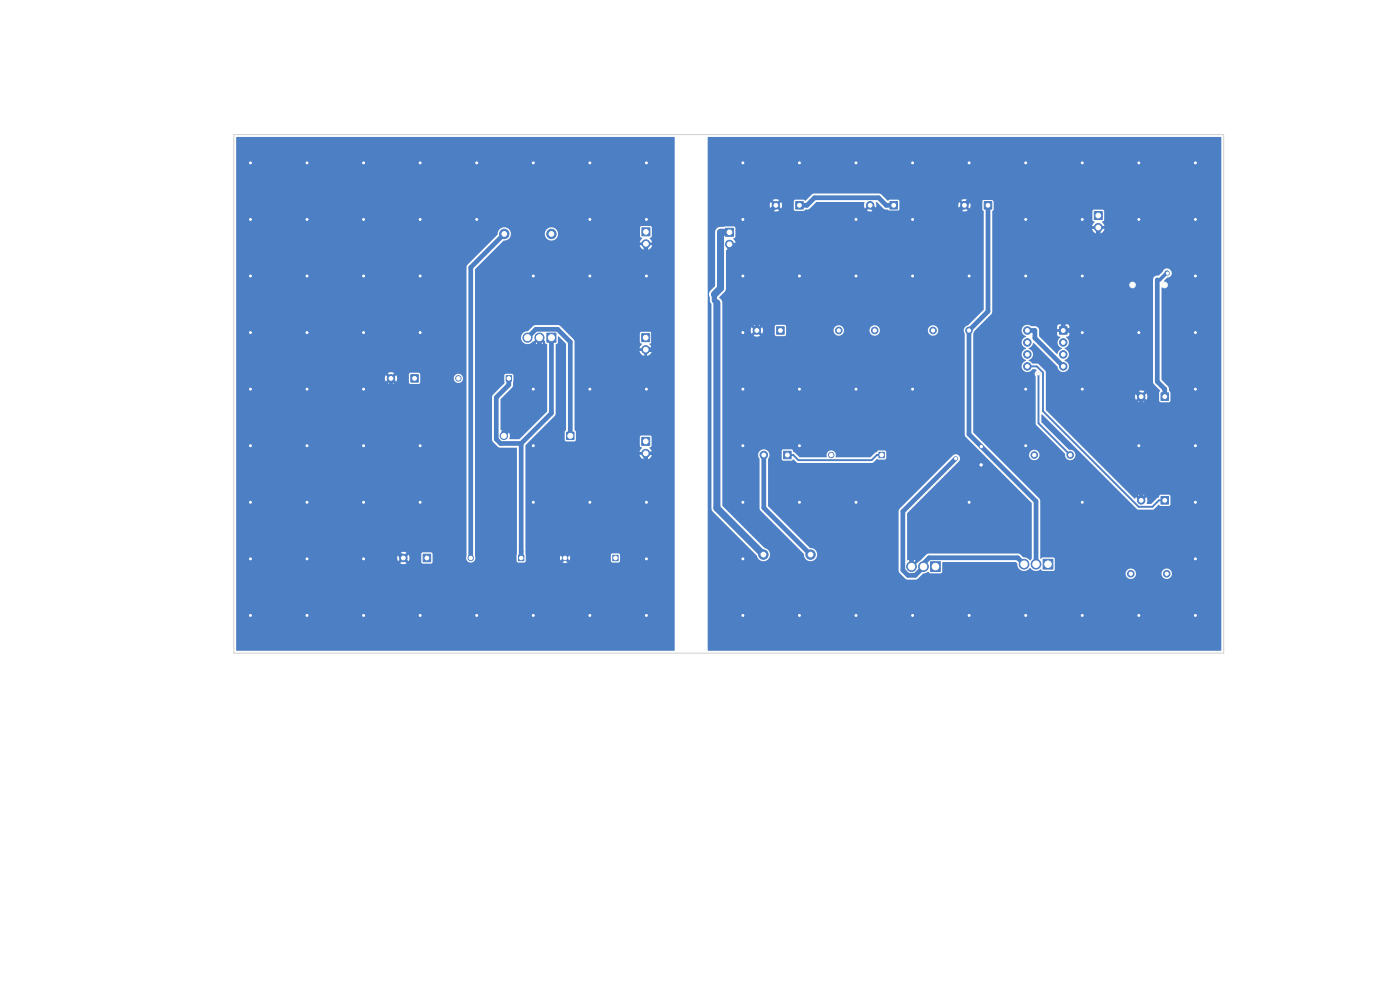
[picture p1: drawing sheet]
<svg xmlns="http://www.w3.org/2000/svg" width="297mm" height="210mm" viewBox="0 0 297 210" stroke-linecap="round" stroke-linejoin="round" font-family="sans-serif">
<path d="M49.6 28.6h210v110h-210z" fill="none" stroke="#d0d2cd" stroke-width=".21"/>
<g fill="#d0d2cd" stroke="#d0d2cd" stroke-width=".21">
<circle cx="165.6" cy="70.1" r=".4"/>
<circle cx="160.6" cy="70.1" r=".4"/>
<circle cx="117" cy="71.6" r=".64"/>
<circle cx="114.4" cy="71.6" r=".64"/>
<circle cx="111.9" cy="71.6" r=".64"/>
<circle cx="167" cy="96.5" r=".4"/>
<circle cx="162" cy="96.5" r=".4"/>
<circle cx="87.9" cy="80.3" r=".4"/>
<circle cx="82.9" cy="80.3" r=".4"/>
<circle cx="227" cy="96.5" r=".35"/>
<circle cx="219.4" cy="96.5" r=".35"/>
<circle cx="169.6" cy="43.6" r=".4"/>
<circle cx="164.6" cy="43.6" r=".4"/>
<circle cx="247.1" cy="84.1" r=".4"/>
<circle cx="242.1" cy="84.1" r=".4"/>
<circle cx="172" cy="117.6" r=".5"/>
<circle cx="162" cy="117.6" r=".5"/>
<circle cx="110.6" cy="118.4" r=".37"/>
<circle cx="99.9" cy="118.4" r=".37"/>
<circle cx="117" cy="49.6" r=".5"/>
<circle cx="107" cy="49.6" r=".5"/>
<circle cx="154.8" cy="49.3" r=".5"/>
<circle cx="154.8" cy="51.8" r=".5"/>
<circle cx="130.6" cy="118.4" r=".37"/>
<circle cx="119.9" cy="118.4" r=".37"/>
<circle cx="247.1" cy="106.1" r=".4"/>
<circle cx="242.1" cy="106.1" r=".4"/>
<circle cx="209.6" cy="43.6" r=".4"/>
<circle cx="204.6" cy="43.6" r=".4"/>
<circle cx="187" cy="96.5" r=".37"/>
<circle cx="176.3" cy="96.5" r=".37"/>
<circle cx="225.6" cy="70.1" r=".4"/>
<circle cx="225.6" cy="72.6" r=".4"/>
<circle cx="225.6" cy="75.2" r=".4"/>
<circle cx="225.6" cy="77.7" r=".4"/>
<circle cx="217.9" cy="77.7" r=".4"/>
<circle cx="217.9" cy="75.2" r=".4"/>
<circle cx="217.9" cy="72.6" r=".4"/>
<circle cx="217.9" cy="70.1" r=".4"/>
<circle cx="222.3" cy="119.7" r=".69"/>
<circle cx="219.8" cy="119.7" r=".69"/>
<circle cx="217.2" cy="119.7" r=".69"/>
<circle cx="233" cy="45.7" r=".5"/>
<circle cx="233" cy="48.3" r=".5"/>
<circle cx="121" cy="92.5" r=".52"/>
<circle cx="106.9" cy="92.5" r=".52"/>
<circle cx="185.6" cy="70.1" r=".35"/>
<circle cx="177.9" cy="70.1" r=".35"/>
<circle cx="137" cy="93.6" r=".5"/>
<circle cx="137" cy="96.2" r=".5"/>
<circle cx="198.5" cy="120.2" r=".69"/>
<circle cx="195.9" cy="120.2" r=".69"/>
<circle cx="193.4" cy="120.2" r=".69"/>
<circle cx="137" cy="71.6" r=".5"/>
<circle cx="137" cy="74.2" r=".5"/>
<circle cx="90.6" cy="118.4" r=".4"/>
<circle cx="85.6" cy="118.4" r=".4"/>
<circle cx="247.1" cy="60.5" r=".45"/>
<circle cx="240.3" cy="60.5" r=".45"/>
<circle cx="189.6" cy="43.6" r=".4"/>
<circle cx="184.6" cy="43.6" r=".4"/>
<circle cx="137" cy="49.2" r=".5"/>
<circle cx="137" cy="51.7" r=".5"/>
<circle cx="107.9" cy="80.3" r=".37"/>
<circle cx="97.2" cy="80.3" r=".37"/>
<circle cx="205.6" cy="70.1" r=".35"/>
<circle cx="197.9" cy="70.1" r=".35"/>
<circle cx="247.5" cy="121.7" r=".35"/>
<circle cx="239.9" cy="121.7" r=".35"/>
</g>
<g fill="#4d7fc4" stroke="#4d7fc4" stroke-width=".21">
<path d="M164.8 69.3h1.6v1.6h-1.6z"/>
<path d="M116 70.7h1.9v1.9h-1.9z"/>
<path d="M166.2 95.7h1.6v1.6h-1.6z"/>
<path d="M87.1 79.5h1.6v1.6h-1.6z"/>
<path d="M168.8 42.8h1.6v1.6h-1.6z"/>
<path d="M246.3 83.3h1.6v1.6h-1.6z"/>
<path d="M110 117.8h1.1v1.1h-1.1z"/>
<path d="M153.9 48.4h1.7v1.7h-1.7z"/>
<path d="M130 117.8h1.1v1.1h-1.1z"/>
<path d="M246.3 105.3h1.6v1.6h-1.6z"/>
<path d="M208.8 42.8h1.6v1.6h-1.6z"/>
<path d="M186.5 95.9h1.1v1.2h-1.1z"/>
<path d="M224.8 69.3h1.6v1.6h-1.6z"/>
<path d="M221.3 118.6h2.1v2.1h-2.1z"/>
<path d="M232.1 44.9h1.7v1.7h-1.7z"/>
<path d="M120.2 91.7h1.6v1.5h-1.6z"/>
<path d="M136.1 92.8h1.7v1.7h-1.7z"/>
<path d="M197.4 119.2h2.1v2h-2.1z"/>
<path d="M136.1 70.8h1.7v1.7h-1.7z"/>
<path d="M89.8 117.6h1.6v1.6h-1.6z"/>
<path d="M188.8 42.8h1.6v1.6h-1.6z"/>
<path d="M136.2 48.3h1.7v1.7h-1.7z"/>
<path d="M107.4 79.7h1.1v1.1h-1.1z"/>
<circle cx="160.6" cy="70.1" r=".8"/>
<circle cx="114.4" cy="71.6" r=".97"/>
<circle cx="111.9" cy="71.6" r=".97"/>
<circle cx="162" cy="96.5" r=".8"/>
<circle cx="82.9" cy="80.3" r=".8"/>
<circle cx="227" cy="96.5" r=".7"/>
<circle cx="219.4" cy="96.5" r=".7"/>
<circle cx="164.6" cy="43.6" r=".8"/>
<circle cx="242.1" cy="84.1" r=".8"/>
<circle cx="172" cy="117.6" r="1"/>
<circle cx="162" cy="117.6" r="1"/>
<circle cx="99.9" cy="118.4" r=".58"/>
<circle cx="117" cy="49.6" r="1"/>
<circle cx="107" cy="49.6" r="1"/>
<circle cx="154.8" cy="51.8" r=".85"/>
<circle cx="119.9" cy="118.4" r=".58"/>
<circle cx="242.1" cy="106.1" r=".8"/>
<circle cx="204.6" cy="43.6" r=".8"/>
<circle cx="176.3" cy="96.5" r=".58"/>
<circle cx="225.6" cy="72.6" r=".8"/>
<circle cx="225.6" cy="75.2" r=".8"/>
<circle cx="225.6" cy="77.7" r=".8"/>
<circle cx="217.9" cy="77.7" r=".8"/>
<circle cx="217.9" cy="75.2" r=".8"/>
<circle cx="217.9" cy="72.6" r=".8"/>
<circle cx="217.9" cy="70.1" r=".8"/>
<circle cx="219.8" cy="119.7" r="1.04"/>
<circle cx="217.2" cy="119.7" r="1.04"/>
<circle cx="233" cy="48.3" r=".85"/>
<circle cx="106.9" cy="92.5" r=".79"/>
<circle cx="185.6" cy="70.1" r=".7"/>
<circle cx="177.9" cy="70.1" r=".7"/>
<circle cx="137" cy="96.2" r=".85"/>
<circle cx="195.9" cy="120.2" r="1.04"/>
<circle cx="193.4" cy="120.2" r="1.04"/>
<circle cx="137" cy="74.2" r=".85"/>
<circle cx="85.6" cy="118.4" r=".8"/>
<circle cx="184.6" cy="43.6" r=".8"/>
<circle cx="137" cy="51.7" r=".85"/>
<circle cx="97.2" cy="80.3" r=".58"/>
<circle cx="205.6" cy="70.1" r=".7"/>
<circle cx="197.9" cy="70.1" r=".7"/>
<circle cx="247.5" cy="121.7" r=".7"/>
<circle cx="239.9" cy="121.7" r=".7"/>
</g>
<g fill="#ececec" stroke="#ececec" stroke-width=".21">
<circle cx="247.7" cy="58" r=".5"/>
<circle cx="208.2" cy="94.7" r=".5"/>
<circle cx="253.6" cy="106.6" r=".4"/>
<circle cx="229.6" cy="130.6" r=".4"/>
<circle cx="205.6" cy="130.6" r=".4"/>
<circle cx="208.1" cy="98.6" r=".5"/>
<circle cx="229.6" cy="70.6" r=".4"/>
<circle cx="157.6" cy="106.6" r=".4"/>
<circle cx="229.6" cy="106.6" r=".4"/>
<circle cx="169.6" cy="82.6" r=".4"/>
<circle cx="229.6" cy="34.6" r=".4"/>
<circle cx="241.6" cy="34.6" r=".4"/>
<circle cx="205.6" cy="106.6" r=".4"/>
<circle cx="157.6" cy="34.6" r=".4"/>
<circle cx="205.6" cy="58.6" r=".4"/>
<circle cx="169.6" cy="34.6" r=".4"/>
<circle cx="217.6" cy="94.6" r=".4"/>
<circle cx="253.6" cy="58.6" r=".4"/>
<circle cx="241.6" cy="130.6" r=".4"/>
<circle cx="253.6" cy="118.6" r=".4"/>
<circle cx="193.6" cy="58.6" r=".4"/>
<circle cx="157.6" cy="118.6" r=".4"/>
<circle cx="253.6" cy="46.6" r=".4"/>
<circle cx="241.6" cy="94.6" r=".4"/>
<circle cx="253.6" cy="70.6" r=".4"/>
<circle cx="181.6" cy="130.6" r=".4"/>
<circle cx="241.6" cy="70.6" r=".4"/>
<circle cx="253.6" cy="82.6" r=".4"/>
<circle cx="157.6" cy="94.6" r=".4"/>
<circle cx="217.6" cy="82.6" r=".4"/>
<circle cx="157.6" cy="70.6" r=".4"/>
<circle cx="217.6" cy="46.6" r=".4"/>
<circle cx="193.6" cy="82.6" r=".4"/>
<circle cx="217.6" cy="58.6" r=".4"/>
<circle cx="169.6" cy="58.6" r=".4"/>
<circle cx="253.6" cy="34.6" r=".4"/>
<circle cx="157.6" cy="82.6" r=".4"/>
<circle cx="157.6" cy="130.6" r=".4"/>
<circle cx="169.6" cy="94.6" r=".4"/>
<circle cx="205.6" cy="34.6" r=".4"/>
<circle cx="169.6" cy="106.6" r=".4"/>
<circle cx="193.6" cy="46.6" r=".4"/>
<circle cx="217.6" cy="34.6" r=".4"/>
<circle cx="217.6" cy="130.6" r=".4"/>
<circle cx="157.6" cy="58.6" r=".4"/>
<circle cx="181.6" cy="58.6" r=".4"/>
<circle cx="181.6" cy="34.6" r=".4"/>
<circle cx="193.6" cy="130.6" r=".4"/>
<circle cx="253.6" cy="94.6" r=".4"/>
<circle cx="169.6" cy="130.6" r=".4"/>
<circle cx="229.6" cy="58.6" r=".4"/>
<circle cx="181.6" cy="106.6" r=".4"/>
<circle cx="229.6" cy="82.6" r=".4"/>
<circle cx="193.6" cy="34.6" r=".4"/>
<circle cx="229.6" cy="46.6" r=".4"/>
<circle cx="241.6" cy="46.6" r=".4"/>
<circle cx="181.6" cy="46.6" r=".4"/>
<circle cx="253.6" cy="130.6" r=".4"/>
<circle cx="181.6" cy="82.6" r=".4"/>
<circle cx="157.6" cy="46.6" r=".4"/>
<circle cx="202.8" cy="97.3" r=".5"/>
<circle cx="65.1" cy="94.6" r=".4"/>
<circle cx="113.1" cy="130.6" r=".4"/>
<circle cx="53.1" cy="106.6" r=".4"/>
<circle cx="89.1" cy="46.6" r=".4"/>
<circle cx="53.1" cy="58.6" r=".4"/>
<circle cx="65.1" cy="70.6" r=".4"/>
<circle cx="101.1" cy="34.6" r=".4"/>
<circle cx="137.1" cy="82.6" r=".4"/>
<circle cx="89.1" cy="94.6" r=".4"/>
<circle cx="101.1" cy="46.6" r=".4"/>
<circle cx="65.1" cy="130.6" r=".4"/>
<circle cx="77.1" cy="118.6" r=".4"/>
<circle cx="77.1" cy="34.6" r=".4"/>
<circle cx="53.1" cy="70.6" r=".4"/>
<circle cx="65.1" cy="34.6" r=".4"/>
<circle cx="77.1" cy="82.6" r=".4"/>
<circle cx="77.1" cy="70.6" r=".4"/>
<circle cx="137.1" cy="118.6" r=".4"/>
<circle cx="137.1" cy="34.6" r=".4"/>
<circle cx="77.1" cy="46.6" r=".4"/>
<circle cx="125.1" cy="82.6" r=".4"/>
<circle cx="125.1" cy="34.6" r=".4"/>
<circle cx="113.1" cy="58.6" r=".4"/>
<circle cx="125.1" cy="58.6" r=".4"/>
<circle cx="53.1" cy="82.6" r=".4"/>
<circle cx="77.1" cy="58.6" r=".4"/>
<circle cx="137.1" cy="130.6" r=".4"/>
<circle cx="113.1" cy="34.6" r=".4"/>
<circle cx="89.1" cy="34.6" r=".4"/>
<circle cx="65.1" cy="106.6" r=".4"/>
<circle cx="65.1" cy="58.6" r=".4"/>
<circle cx="77.1" cy="106.6" r=".4"/>
<circle cx="53.1" cy="130.6" r=".4"/>
<circle cx="77.1" cy="130.6" r=".4"/>
<circle cx="137.1" cy="46.6" r=".4"/>
<circle cx="125.1" cy="130.6" r=".4"/>
<circle cx="113.1" cy="94.6" r=".4"/>
<circle cx="53.1" cy="118.6" r=".4"/>
<circle cx="113.1" cy="106.6" r=".4"/>
<circle cx="53.1" cy="94.6" r=".4"/>
<circle cx="101.1" cy="130.6" r=".4"/>
<circle cx="65.1" cy="46.6" r=".4"/>
<circle cx="89.1" cy="130.6" r=".4"/>
<circle cx="53.1" cy="34.6" r=".4"/>
<circle cx="137.1" cy="106.6" r=".4"/>
<circle cx="77.1" cy="94.6" r=".4"/>
<circle cx="89.1" cy="70.6" r=".4"/>
<circle cx="89.1" cy="106.6" r=".4"/>
<circle cx="53.1" cy="46.6" r=".4"/>
<circle cx="125.1" cy="106.6" r=".4"/>
<circle cx="65.1" cy="118.6" r=".4"/>
<circle cx="125.1" cy="46.6" r=".4"/>
<circle cx="137.1" cy="58.6" r=".4"/>
<circle cx="113.1" cy="82.6" r=".4"/>
<circle cx="65.1" cy="82.6" r=".4"/>
<circle cx="89.1" cy="58.6" r=".4"/>
<circle cx="220.3" cy="79.3" r=".4"/>
</g>
<path d="M247.6 57.8l-1.6 1.6h-.5M113 77.4l-3.7 3.7v8.1M139.3 95.3l-.8 .9h-1.5" fill="none" stroke="#4d7fc4" stroke-width=".75"/>
<g fill="none" stroke="#4d7fc4" stroke-width="1">
<path d="M107 49.6l-7.1 7.1v61.7M137 51.7v1.7l1.6 1.6v19.2M154.8 53.5l5.8 5.8v10.8M154.8 51.8v1.7M164.6 43.6l-9.8 9.9M169.6 43.6h1.6l1.6-1.7h13.6l1.6 1.7h1.6M184.6 43.6l1.6 1.6h16.8l3.2-3.3h4.5l14.9 14.9M209.6 43.6v22.5l-4 4v22l14.2 14.2v13.4M225.6 56.8v13.3h2.5l14 14v22M233 48.3v1.6l-6.8 6.9h-.6M245.5 59.4v21.5l1.6 1.6v1.6M247.6 57.8l.1 .2"/>
<path d="M111.9 71.6l1.8-1.7h4.6l2.7 2.6v20M114.4 71.6v4.4l-1.4 1.4M117 71.6v16.1l-6.4 6.4M137 74.2h1.6M138.6 74.2l.7 .6v20.5M217.9 70.1h1.6v1.6l6.1 6M82.9 80.3v35.4l2.7 2.7M107.9 80.3v1.3l-2.6 2.7v8.9l.9 .9h4.4M109.3 89.2l-2.4 2.5v.8M110.6 94.1v24.3M137 96.2v1.6l-17.1 17.1v3.5M162 96.5v11.2l10 10"/>
<path d="M202.8 97.3l-11.3 11.2v12.5l1.1 1.1h1.6l1.7-1.8v-.8l1.2-1.2h18.8l1.3 1.4M208.1 98.6l-14.7 14.8v6.8"/>
</g>
<path d="M217.9 77.7h2.1l1.3 1.3v8.2l20.3 20.3h2.9l1.3-1.4h1.3M220.3 79.3v10.5l6.7 6.7M167 96.5h1.3l1.1 1.1h15.5l1.1-1.1h1" fill="none" stroke="#4d7fc4" stroke-width=".4"/>
<path d="M151.6 62.4v1.3l.5 .5" fill="none" stroke="#4d7fc4" stroke-width="1.1"/>
<path d="M154.8 49.3h-1.9v11.8l-1.3 1.3M152.1 64.2v43.6l9.9 9.9" fill="none" stroke="#4d7fc4" stroke-width="1.5"/>
<g fill="#4d7fc4">
<path d="M150.2 29.1h108.8l.1 18.9h-24.8l-.5-.9 .4-.5v-2l-.3-.1h-1.8l-.3 .2v2l.4 .4-.5 .9h.9v.6h-.9l.3 .5 .7 .5v-.9h.6v.9l.6-.3 .4-.6v-.1h-.9v-.6h25.7v10h-10.5l-.2-.5a.96 .96 0 0 0-.9-.6 .96 .96 0 0 0-.8 .7l-.9 .9a.94 .94 0 0 0-1.2 .8v1.2h-3.6a.7 .7 0 0 0-1-.7 .7 .7 0 0 0-.2 1.2 .7 .7 0 0 0 1.1-.3l.1-.2h3.6v8.8h-17.7l-.3-.4-.7-.1v1h1v-.5h17.7v11.7l.2 .5 1.3 1.4-.1 .1h-3.2a1.29 1.29 0 0 0-1.4 0l.7 .7 .7-.7h3.2l-.1 1.1h-2.5l-.2-.6-.7 .6a.41 .41 0 0 0-.4-.4 .41 .41 0 0 0-.4 .4l-.7-.6-.2 .6 .2 .7 .7-.6a.4 .4 0 0 0 .5 .3 .4 .4 0 0 0 .3-.4l.7 .7 .2-.7h2.5l.1 1.1h-3.2l-.7-.6-.7 .6 .7 .2 .7-.2 5.1 .1 .4-.2v-1.8l-.3-.4v-.6l-1.6-1.8 .1-19.5a.76 .76 0 0 0 1.2-.3 .76 .76 0 0 0-.8-1l.7-.8 .7-.3 .3-.6h10.5v47.3h-10.8l-.4-.4-5.1 .1a1.29 1.29 0 0 0-1.4 0l.7 .7 .7-.7h3.2l-.2 .5-.3 .2-1.3 1.2-1-.1a1.37 1.37 0 0 0 0-1.3l-.7 .6a.4 .4 0 0 0-.4-.4 .4 .4 0 0 0-.4 .5l-.7-.7-.2 .3h-.1l-18.8-18.8-.1-8.2-1.5-1.6-1.3-.1-.8-.7a1.29 1.29 0 0 0 .9-1.3 1.29 1.29 0 0 0-.9-1.2l.1-.1a1.48 1.48 0 0 0 .9-1.1l5.1 5.1a1.24 1.24 0 0 0 1.3 1.1 1.24 1.24 0 0 0 1.2-1.1 1.24 1.24 0 0 0-1-1.4 1.33 1.33 0 0 0 1-1.2 1.33 1.33 0 0 0-1-1.3 1.36 1.36 0 0 0 1-1.1 1.36 1.36 0 0 0-.6-1.3l.6-.4 .1-.7-1-.1a.41 .41 0 0 0-.1-.5 .41 .41 0 0 0-.5 0v-1l-.9 .1-.1 .9h1l-.1 .3 .1 .3h-1v.6a.61 .61 0 0 0 .6 .4l.1 .2a1.3 1.3 0 0 0-.6 1.3 1.3 1.3 0 0 0 .9 1l-.1 .1a1.48 1.48 0 0 0-.9 1.1l-3.8-3.8-.1-1.3-.2-.5-.4-.3h-1a1.26 1.26 0 0 0-2 .4 1.26 1.26 0 0 0 .9 1.8 1.33 1.33 0 0 0-1 1.3 1.33 1.33 0 0 0 1 1.2 1.33 1.33 0 0 0-1 1.3 1.33 1.33 0 0 0 1 1.3 1.26 1.26 0 0 0-.7 1.9 1.26 1.26 0 0 0 2.1-.1h.6l.2 .4a.85 .85 0 0 0-.2 1.2l.1 10.1 6.1 6.3v.2h-5.4a1.11 1.11 0 0 0-1.6-1 1.11 1.11 0 0 0-.1 1.9 1.11 1.11 0 0 0 1.7-.7v-.2h5.4a1.12 1.12 0 0 0 1.3 1.1 1.12 1.12 0 0 0 .9-1.3 1.12 1.12 0 0 0-1.3-.9l-5.9-5.8v-1.7h.2l20.2 20.2h3.3l1.2-1 .5 .2h1.7l.3-.3v-1.7h10.8v13.3h-35.3l-.4-.4h-2.1l-.6 .3-.1-12.6-14.1-14.2v-20.9l.2-.5 3.6-3.7 .2-.4v-21.4l.3-.4v-1.7l-.4-.3h-5.1a1.29 1.29 0 0 0-1.4 0l.3 .3h-13.4l-.4-.3h-1.6l-.5 .2-1.3-1.4-.5-.2h-13.8l-.5 .2-1.4 1.4-.4-.2h-5.1a1.29 1.29 0 0 0-1.4 0l.7 .7 .7-.7h3.2l-.1 1.2h-2.5l-.2-.7-.7 .6a.41 .41 0 0 0-.4-.4 .41 .41 0 0 0-.4 .5l-.7-.7-.2 .7 .2 .6 .7-.6a.4 .4 0 0 0 .5 .4 .4 .4 0 0 0 .3-.5l.7 .7 .2-.6h2.5l.1 1.1h-3.2l-.7-.7-.7 .7 .7 .2 .7-.2h5.2l.3-.2 1-.2 1.4-1.5h10.1l.1 .2-.1 .8 .2 .4 .7-.7a.4 .4 0 0 0 .4 .5 .4 .4 0 0 0 .4-.5l.7 .7 .2-.6-.1-.7h.2l1.4 1.4 1 .2 .1 .2h-3.2l-.7-.7-.7 .7 .7 .2 .7-.2h5.2l.3-.3v-1.7h13.4l.4 .4 .7-.7h3.2l-.1 1.2h-2.5l-.2-.7-.6 .6-.1-.1a.42 .42 0 0 0-.5-.2 .42 .42 0 0 0-.3 .4l-.7-.7-.2 .7 .2 .6 .7-.6a.4 .4 0 0 0 .5 .4 .4 .4 0 0 0 .3-.5l.7 .7 .2-.6h2.5l.1 1.1h-3.2l-.7-.7-.7 .7 .7 .2 .7-.2h3.2l.2 .1v20.9l-3.3 3.3-.7 .4-.2 .7h-5.5a1.11 1.11 0 0 0-1.1-1.1 1.11 1.11 0 0 0-1.1 1.1h-10.1l-.1-.2a1.11 1.11 0 0 0-1.1-.9 1.11 1.11 0 0 0-1 1.1h-5.5v-.2a1.1 1.1 0 0 0-1.8-.6h-10.4l-.4-.4-5.2 .1-.6-.2-.7 .2 .7 .7 .6-.7h3.3l-.1 1.1h-2.5l-.2-.7-.7 .7-.1-.2a.42 .42 0 0 0-.4-.2 .42 .42 0 0 0-.4 .4l-.6-.7-.2 .7 .2 .7 .7-.6a.4 .4 0 0 0 .4 .3 .4 .4 0 0 0 .4-.4l.7 .7 .2-.7h2.5l.1 1.1h-3.3l-.6-.7-.7 .7 .7 .2 .6-.2 5.3 .1 .3-.4v-1.6h10.4l-.1 .1a1.11 1.11 0 0 0 .4 1.7 1.11 1.11 0 0 0 1.5-1h5.5v.2a1.11 1.11 0 0 0 1.2 .9 1.11 1.11 0 0 0 1-1.1h10.1l.1 .2a1.11 1.11 0 0 0 1.1 .9 1.11 1.11 0 0 0 1-1.1h5.5l.2 .7v21.4l.2 .5 3.2 3.2h-20.1l-.3-.3-1.3-.1-.8 .5-1 1h-7.3a1.04 1.04 0 0 0-1-1.5 1.04 1.04 0 0 0-.9 1.5h-5.7l-1-1-.4-.1-.3-.6h-1.9l-.3 .4v1.7l.2 .2 1.9 .1 .4-.3 1 .8h15.7l1-.9 .4 .2 1.4-.1 .2-.3v-1.2h20.1l10.8 10.8v11.8l-.3 .4-.2-.1a1.6 1.6 0 0 0-1.4-.6l-.5-.6-.5-.2h-19l-.5 .2-2.5 2.4-.4-.5 .6-.6a2.16 2.16 0 0 0-1.7-.1l-.1-9.9 11.1-11.1 .1-.7-.4-.6-.5-.1-.5 .2-11.5 11.5-.1 9.6h-17.2a1.48 1.48 0 0 0-1.6-1.5l-8.8-8.8-.1-10a1.22 1.22 0 0 0 0-1.7 1.22 1.22 0 0 0-1.7 0 1.22 1.22 0 0 0-.1 1.7l.1 10.8 9.4 9.4-7.2 .1a1.45 1.45 0 0 0-1.2-1.5l-9-8.9v-43.1l-.1-.6-.5-.5 1.1-1.2 .3-.7v-8.1h.5v-.9h.6v.9l.7-.4 .3-.6h-.9v-.6h.9l-.6-.8 .5-.5v-1.8l-.3-.4-3.1 .2-.5 .2-.3 .4-.1 11.8-1.1 1.2a1.25 1.25 0 0 0 0 1.3v.9l.3 .5 .1 43.5 .2 .5 9.4 9.4a1.4 1.4 0 0 0 1.5 1.1 1.4 1.4 0 0 0 1.3-1.3h7.1l.1 .2a1.41 1.41 0 0 0 1.5 1.2 1.41 1.41 0 0 0 1.3-1.4h17.2l.1 3.5 1.4 1.6 .4 .2 1.9-.1 1.4-1.3 1.1-.3 .5 .3h2.2l.3-.2v-2.1l.1-.1h15.5l.3 .3a1.52 1.52 0 0 0 1 1.6 1.52 1.52 0 0 0 1.8-.6 1.62 1.62 0 0 0 2.3 .3l.4 .3 2.3-.1 .2-.3v-2.1h35.3v3.1h-10.5a1.11 1.11 0 0 0-1.1-1.1 1.11 1.11 0 0 0-1.1 1.1h-5.4v-.2a1.11 1.11 0 0 0-1.8-.7 1.11 1.11 0 0 0 .2 1.9 1.11 1.11 0 0 0 1.6-1h5.4v.2a1.11 1.11 0 0 0 1.2 .9 1.11 1.11 0 0 0 1-1.1h10.5l-.1 16.3h-108.8z"/>
<path d="M50.2 29.1h92.9v22.3h-4.8l-.5-.8 .5-.5v-1.9l-.4-.3-2 .1-.1 .3v1.3h-17.4v-.2a1.41 1.41 0 0 0-1.5-1.2 1.41 1.41 0 0 0-1.3 1.4h-7.2v-.2a1.43 1.43 0 0 0-1.6-1.2 1.43 1.43 0 0 0-1.3 1.6l-6.5 6.7v23.8h-.8a.98 .98 0 0 0-1.5-.9h-7.6l-.3-.3-5.2 .1-.7-.2-.6 .2 .6 .6 .7-.6h3.3l-.2 1.1h-2.4l-.2-.7-.7 .6-.1-.1a.42 .42 0 0 0-.4-.2 .42 .42 0 0 0-.4 .4l-.7-.7-.2 .7 .2 .6 .7-.6a.4 .4 0 0 0 .5 .4 .4 .4 0 0 0 .3-.5l.8 .7 .2-.6h2.4l.2 1.1h-3.3l-.7-.7-.6 .7 .6 .2 .7-.2h5.3l.2-.3v-1.7h7.6a.98 .98 0 0 0 .1 1.7 .98 .98 0 0 0 1.4-.8h.8v37.2h-7.2l-.4-.3-5.1 .1-.7-.2-.7 .2 .7 .6 .7-.6h3.2l-.1 1.1h-2.5l-.2-.7-.7 .6-.1-.1a.42 .42 0 0 0-.4-.2 .42 .42 0 0 0-.4 .4l-.6-.7-.2 .7 .2 .6 .7-.6a.4 .4 0 0 0 .4 .4 .4 .4 0 0 0 .4-.5l.7 .7 .2-.6h2.5l.1 1.1h-3.2l-.7-.7-.7 .7 .7 .2 .7-.2h5.2l.3-.3v-1.7h7.2a1.52 1.52 0 0 0 .3 1.7 .99 .99 0 0 0 1.2-.1 .99 .99 0 0 0 .3-1.1v-60.8l6.1-6.2a1.4 1.4 0 0 0 1.5-1.4h7.2v.3a1.41 1.41 0 0 0 1.5 1.1 1.41 1.41 0 0 0 1.3-1.4h17.4l.1 .7 .3 .2-.5 .9h.9v.6h-.9l.1 .2 .4 .6 .5 .2v-.9h.6v.9l.6-.2 .4-.6v-.2h-.9v-.6h5.7v22.5h-4.8l-.5-.9 .4-.5v-1.8l-.3-.3h-1.8l-.3 .1-.1 2.1 .5 .4-.5 .9h.9v.6h-.9l.2 .5 .8 .5v-.9h.6v.9l.6-.3 .4-.6v-.1h-.9v-.6h5.7v17.7h-20.9l-.3-.4-.1-19.1-2.9-2.9-.5-.2h-5l-1.4 1.2a1.41 1.41 0 0 0-1.3 2.1 1.41 1.41 0 0 0 2.5 .1l.6-.6 .4 .4-.6 .7a1.47 1.47 0 0 0 1.6 0l-.6-.7 .5-.4 .5 .6 .1 .4 .4 .3v14.2l-5.9 5.9-2.1-.1 .1-.6-.2-.7-.6 .6-.4-.5 .6-.5a1.29 1.29 0 0 0-1.3-.1l-.1-.1v-6.5l2.5-2.6 .2-2.4-.3-.4h-1.3l-.3 .2v1.8l-2.6 2.7v9.3l.2 .4 1.3 1.2 3.6 .1 .2 .1-.1 23.9 .4 .3h1.3l.2-.3v-24.5l6.3-6.6 .1-14.8 .4-.4 .1-1.3h.2l1.5 1.6v18.2l-.3 .4v1.7l.2 .3h2l.2-.3v-1.7h20.9v4.3h-4.8l-.5-.9 .4-.5v-1.8l-.3-.3h-1.8l-.3 .1-.1 2.1 .5 .4-.5 .9h.9v.6h-.9l.4 .7 .6 .3v-.9h.6v.9l.6-.3 .4-.6v-.1h-.9v-.6h5.7v21.9h-11.6l-.3-.4h-10.8l-.6-.1-.5 .1 .6 .5 .5-.5h9.4l-.2 .3v.7h-8.7l-.1-.6-.5 .5-.1-.1a.41 .41 0 0 0-.4-.2 .41 .41 0 0 0-.4 .4l-.5-.6-.1 .6 .1 .5 .6-.5a.43 .43 0 0 0 .5 .3 .43 .43 0 0 0 .3-.4l.5 .6 .1-.5h8.7v.7l.2 .2h-9.4l-.5-.5-.6 .5 .5 .1 .6-.1h10.8l.3-.2v-1.3h11.6v20.2h-93z"/>
</g>
<g fill="#fff" stroke="#fff" stroke-width=".21">
<circle cx="247.7" cy="58" r=".25"/>
<circle cx="208.2" cy="94.7" r=".25"/>
<circle cx="253.6" cy="106.6" r=".2"/>
<circle cx="229.6" cy="130.6" r=".2"/>
<circle cx="205.6" cy="130.6" r=".2"/>
<circle cx="208.1" cy="98.6" r=".25"/>
<circle cx="229.6" cy="70.6" r=".2"/>
<circle cx="157.6" cy="106.6" r=".2"/>
<circle cx="229.6" cy="106.6" r=".2"/>
<circle cx="169.6" cy="82.6" r=".2"/>
<circle cx="229.6" cy="34.6" r=".2"/>
<circle cx="241.6" cy="34.6" r=".2"/>
<circle cx="205.6" cy="106.6" r=".2"/>
<circle cx="157.6" cy="34.6" r=".2"/>
<circle cx="205.6" cy="58.6" r=".2"/>
<circle cx="169.6" cy="34.6" r=".2"/>
<circle cx="217.6" cy="94.6" r=".2"/>
<circle cx="253.6" cy="58.6" r=".2"/>
<circle cx="241.6" cy="130.6" r=".2"/>
<circle cx="253.6" cy="118.6" r=".2"/>
<circle cx="193.6" cy="58.6" r=".2"/>
<circle cx="157.6" cy="118.6" r=".2"/>
<circle cx="253.6" cy="46.6" r=".2"/>
<circle cx="241.6" cy="94.6" r=".2"/>
<circle cx="253.6" cy="70.6" r=".2"/>
<circle cx="181.6" cy="130.6" r=".2"/>
<circle cx="241.6" cy="70.6" r=".2"/>
<circle cx="253.6" cy="82.6" r=".2"/>
<circle cx="157.6" cy="94.6" r=".2"/>
<circle cx="217.6" cy="82.6" r=".2"/>
<circle cx="157.6" cy="70.6" r=".2"/>
<circle cx="217.6" cy="46.6" r=".2"/>
<circle cx="193.6" cy="82.6" r=".2"/>
<circle cx="217.6" cy="58.6" r=".2"/>
<circle cx="169.6" cy="58.6" r=".2"/>
<circle cx="253.6" cy="34.6" r=".2"/>
<circle cx="157.6" cy="82.6" r=".2"/>
<circle cx="157.6" cy="130.6" r=".2"/>
<circle cx="169.6" cy="94.6" r=".2"/>
<circle cx="205.6" cy="34.6" r=".2"/>
<circle cx="169.6" cy="106.6" r=".2"/>
<circle cx="193.6" cy="46.6" r=".2"/>
<circle cx="217.6" cy="34.6" r=".2"/>
<circle cx="217.6" cy="130.6" r=".2"/>
<circle cx="157.6" cy="58.6" r=".2"/>
<circle cx="181.6" cy="58.6" r=".2"/>
<circle cx="181.6" cy="34.6" r=".2"/>
<circle cx="193.6" cy="130.6" r=".2"/>
<circle cx="253.6" cy="94.6" r=".2"/>
<circle cx="169.6" cy="130.6" r=".2"/>
<circle cx="229.6" cy="58.6" r=".2"/>
<circle cx="181.6" cy="106.6" r=".2"/>
<circle cx="229.6" cy="82.6" r=".2"/>
<circle cx="193.6" cy="34.6" r=".2"/>
<circle cx="229.6" cy="46.6" r=".2"/>
<circle cx="241.6" cy="46.6" r=".2"/>
<circle cx="181.6" cy="46.6" r=".2"/>
<circle cx="253.6" cy="130.6" r=".2"/>
<circle cx="181.6" cy="82.6" r=".2"/>
<circle cx="157.6" cy="46.6" r=".2"/>
<circle cx="202.8" cy="97.3" r=".25"/>
<circle cx="65.1" cy="94.6" r=".2"/>
<circle cx="113.1" cy="130.6" r=".2"/>
<circle cx="53.1" cy="106.6" r=".2"/>
<circle cx="89.1" cy="46.6" r=".2"/>
<circle cx="53.1" cy="58.6" r=".2"/>
<circle cx="65.1" cy="70.6" r=".2"/>
<circle cx="101.1" cy="34.6" r=".2"/>
<circle cx="137.1" cy="82.6" r=".2"/>
<circle cx="89.1" cy="94.6" r=".2"/>
<circle cx="101.1" cy="46.6" r=".2"/>
<circle cx="65.1" cy="130.6" r=".2"/>
<circle cx="77.1" cy="118.6" r=".2"/>
<circle cx="77.1" cy="34.6" r=".2"/>
<circle cx="53.1" cy="70.6" r=".2"/>
<circle cx="65.1" cy="34.6" r=".2"/>
<circle cx="77.1" cy="82.6" r=".2"/>
<circle cx="77.1" cy="70.6" r=".2"/>
<circle cx="137.1" cy="118.6" r=".2"/>
<circle cx="137.1" cy="34.6" r=".2"/>
<circle cx="77.1" cy="46.6" r=".2"/>
<circle cx="125.1" cy="82.6" r=".2"/>
<circle cx="125.1" cy="34.6" r=".2"/>
<circle cx="113.1" cy="58.6" r=".2"/>
<circle cx="125.1" cy="58.6" r=".2"/>
<circle cx="53.1" cy="82.6" r=".2"/>
<circle cx="77.1" cy="58.6" r=".2"/>
<circle cx="137.1" cy="130.6" r=".2"/>
<circle cx="113.1" cy="34.6" r=".2"/>
<circle cx="89.1" cy="34.6" r=".2"/>
<circle cx="65.1" cy="106.6" r=".2"/>
<circle cx="65.1" cy="58.6" r=".2"/>
<circle cx="77.1" cy="106.6" r=".2"/>
<circle cx="53.1" cy="130.6" r=".2"/>
<circle cx="77.1" cy="130.6" r=".2"/>
<circle cx="137.1" cy="46.6" r=".2"/>
<circle cx="125.1" cy="130.6" r=".2"/>
<circle cx="113.1" cy="94.6" r=".2"/>
<circle cx="53.1" cy="118.6" r=".2"/>
<circle cx="113.1" cy="106.6" r=".2"/>
<circle cx="53.1" cy="94.6" r=".2"/>
<circle cx="101.1" cy="130.6" r=".2"/>
<circle cx="65.1" cy="46.6" r=".2"/>
<circle cx="89.1" cy="130.6" r=".2"/>
<circle cx="53.1" cy="34.6" r=".2"/>
<circle cx="137.1" cy="106.6" r=".2"/>
<circle cx="77.1" cy="94.6" r=".2"/>
<circle cx="89.1" cy="70.6" r=".2"/>
<circle cx="89.1" cy="106.6" r=".2"/>
<circle cx="53.1" cy="46.6" r=".2"/>
<circle cx="125.1" cy="106.6" r=".2"/>
<circle cx="65.1" cy="118.6" r=".2"/>
<circle cx="125.1" cy="46.6" r=".2"/>
<circle cx="137.1" cy="58.6" r=".2"/>
<circle cx="113.1" cy="82.6" r=".2"/>
<circle cx="65.1" cy="82.6" r=".2"/>
<circle cx="89.1" cy="58.6" r=".2"/>
<circle cx="220.3" cy="79.3" r=".2"/>
<circle cx="165.6" cy="70.1" r=".4"/>
<circle cx="160.6" cy="70.1" r=".4"/>
<circle cx="117" cy="71.6" r=".64"/>
<circle cx="114.4" cy="71.6" r=".64"/>
<circle cx="111.9" cy="71.6" r=".64"/>
<circle cx="167" cy="96.5" r=".4"/>
<circle cx="162" cy="96.5" r=".4"/>
<circle cx="87.9" cy="80.3" r=".4"/>
<circle cx="82.9" cy="80.3" r=".4"/>
<circle cx="227" cy="96.5" r=".35"/>
<circle cx="219.4" cy="96.5" r=".35"/>
<circle cx="169.6" cy="43.6" r=".4"/>
<circle cx="164.6" cy="43.6" r=".4"/>
<circle cx="247.1" cy="84.1" r=".4"/>
<circle cx="242.1" cy="84.1" r=".4"/>
<circle cx="172" cy="117.6" r=".5"/>
<circle cx="162" cy="117.6" r=".5"/>
<circle cx="110.6" cy="118.4" r=".37"/>
<circle cx="99.9" cy="118.4" r=".37"/>
<circle cx="117" cy="49.6" r=".5"/>
<circle cx="107" cy="49.6" r=".5"/>
<circle cx="154.8" cy="49.3" r=".5"/>
<circle cx="154.8" cy="51.8" r=".5"/>
<circle cx="130.6" cy="118.4" r=".37"/>
<circle cx="119.9" cy="118.4" r=".37"/>
<circle cx="247.1" cy="106.1" r=".4"/>
<circle cx="242.1" cy="106.1" r=".4"/>
<circle cx="209.6" cy="43.6" r=".4"/>
<circle cx="204.6" cy="43.6" r=".4"/>
<circle cx="187" cy="96.5" r=".37"/>
<circle cx="176.3" cy="96.5" r=".37"/>
<circle cx="225.6" cy="70.1" r=".4"/>
<circle cx="225.6" cy="72.6" r=".4"/>
<circle cx="225.6" cy="75.2" r=".4"/>
<circle cx="225.6" cy="77.7" r=".4"/>
<circle cx="217.9" cy="77.7" r=".4"/>
<circle cx="217.9" cy="75.2" r=".4"/>
<circle cx="217.9" cy="72.6" r=".4"/>
<circle cx="217.9" cy="70.1" r=".4"/>
<circle cx="222.3" cy="119.7" r=".69"/>
<circle cx="219.8" cy="119.7" r=".69"/>
<circle cx="217.2" cy="119.7" r=".69"/>
<circle cx="233" cy="45.7" r=".5"/>
<circle cx="233" cy="48.3" r=".5"/>
<circle cx="121" cy="92.5" r=".52"/>
<circle cx="106.9" cy="92.5" r=".52"/>
<circle cx="185.6" cy="70.1" r=".35"/>
<circle cx="177.9" cy="70.1" r=".35"/>
<circle cx="137" cy="93.6" r=".5"/>
<circle cx="137" cy="96.2" r=".5"/>
<circle cx="198.5" cy="120.2" r=".69"/>
<circle cx="195.9" cy="120.2" r=".69"/>
<circle cx="193.4" cy="120.2" r=".69"/>
<circle cx="137" cy="71.6" r=".5"/>
<circle cx="137" cy="74.2" r=".5"/>
<circle cx="90.6" cy="118.4" r=".4"/>
<circle cx="85.6" cy="118.4" r=".4"/>
<circle cx="247.1" cy="60.5" r=".45"/>
<circle cx="240.3" cy="60.5" r=".45"/>
<circle cx="189.6" cy="43.6" r=".4"/>
<circle cx="184.6" cy="43.6" r=".4"/>
<circle cx="137" cy="49.2" r=".5"/>
<circle cx="137" cy="51.7" r=".5"/>
<circle cx="107.9" cy="80.3" r=".37"/>
<circle cx="97.2" cy="80.3" r=".37"/>
<circle cx="205.6" cy="70.1" r=".35"/>
<circle cx="197.9" cy="70.1" r=".35"/>
<circle cx="247.5" cy="121.7" r=".35"/>
<circle cx="239.9" cy="121.7" r=".35"/>
</g>
</svg>
